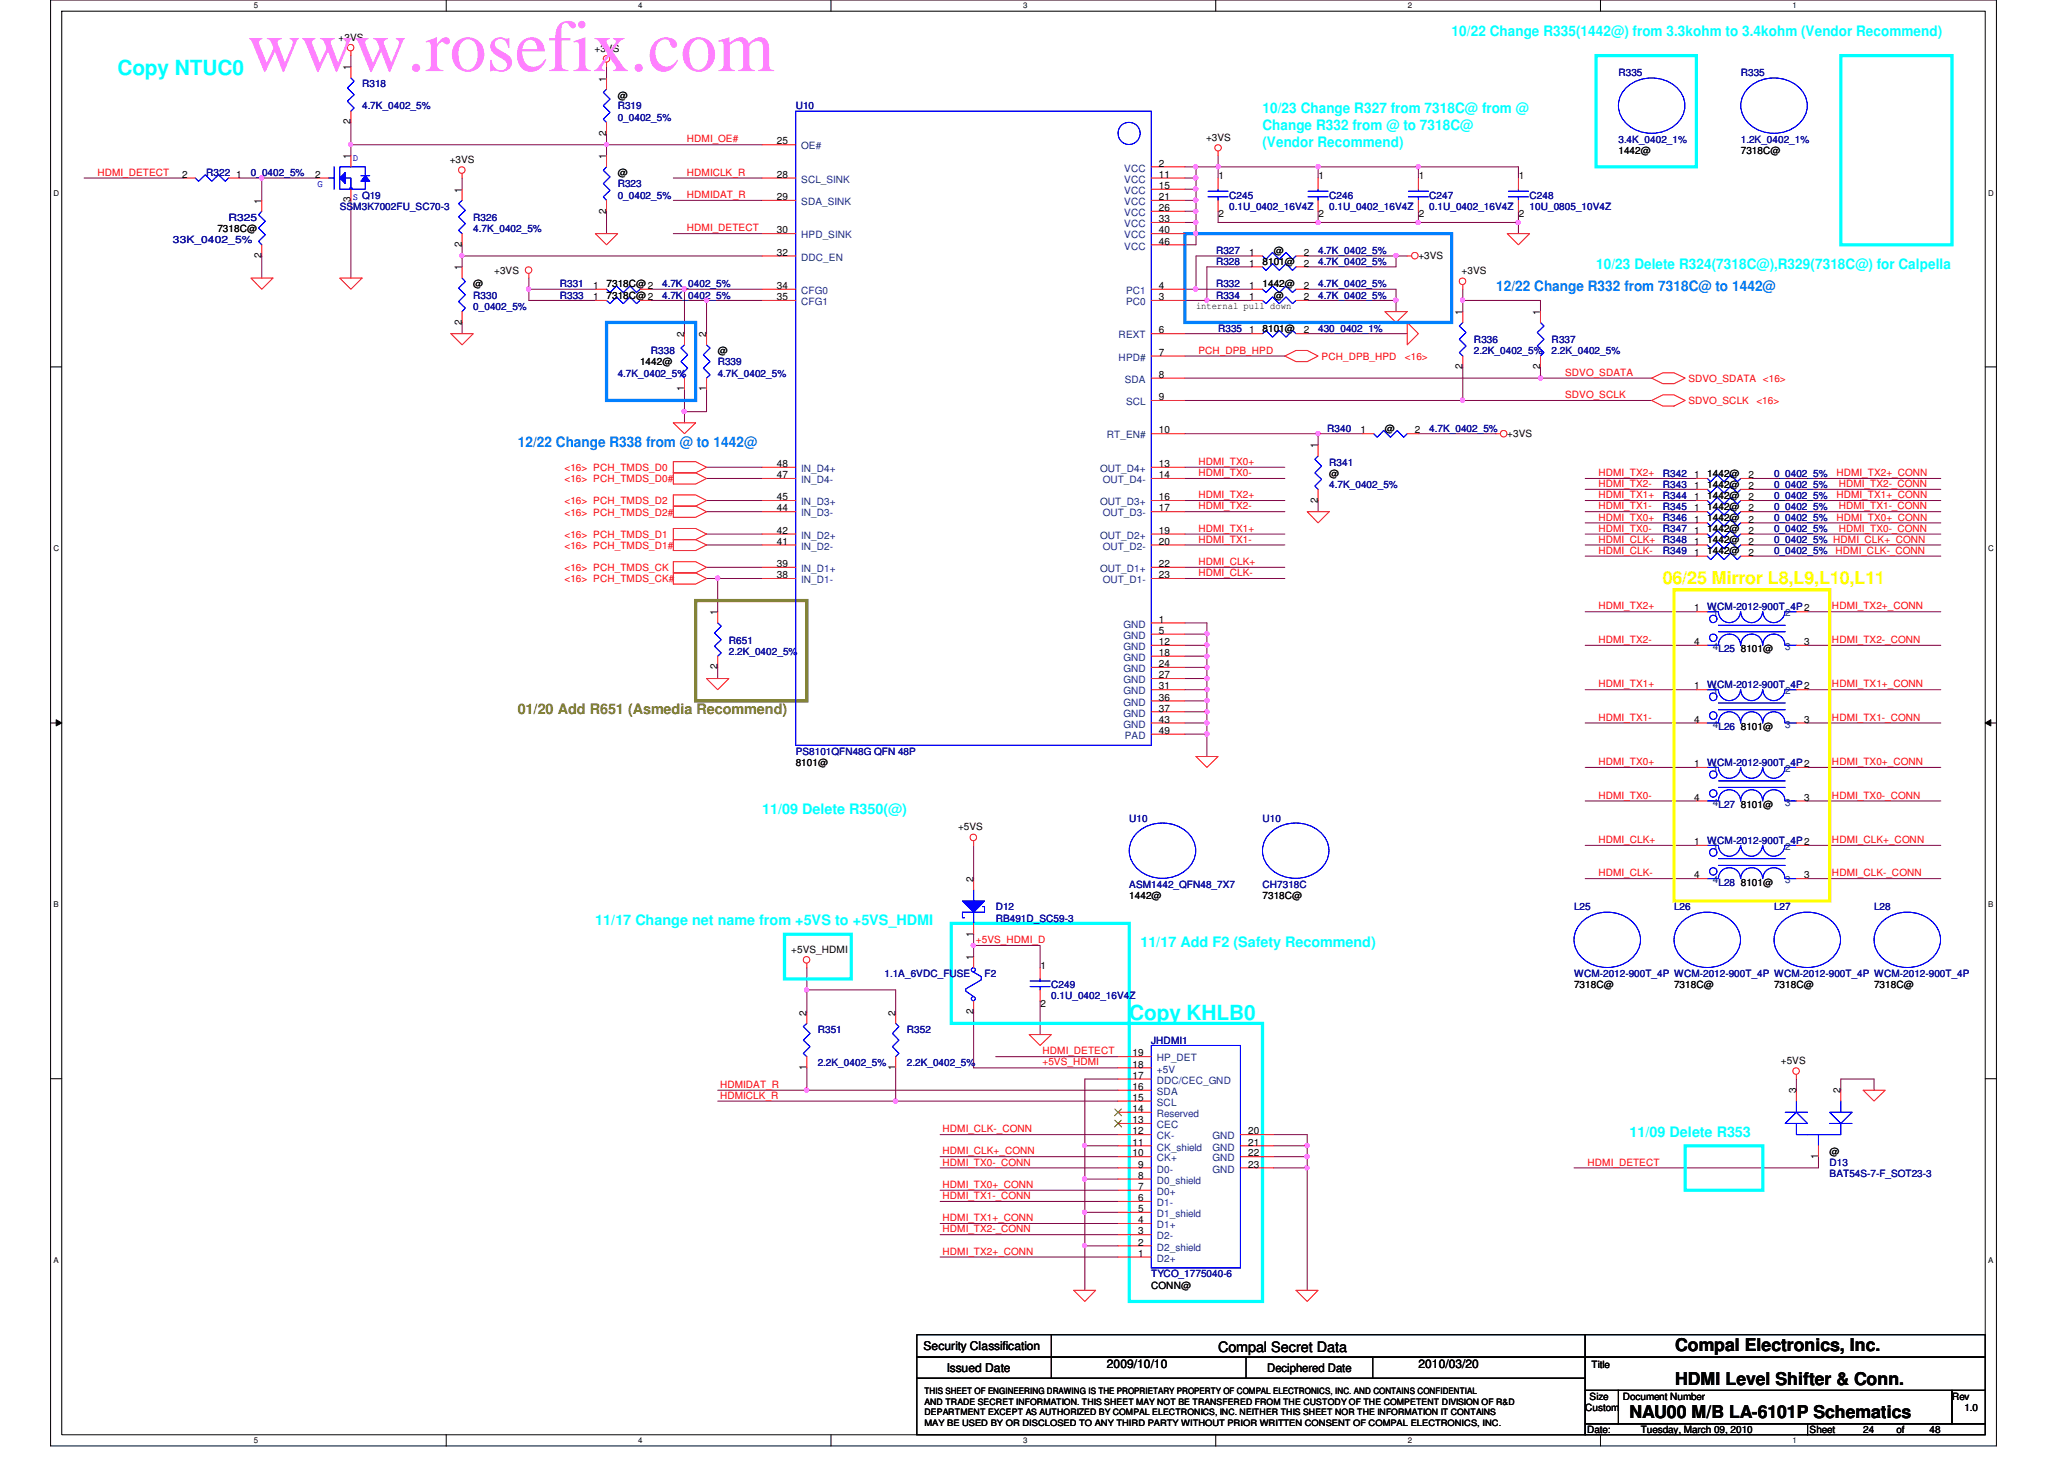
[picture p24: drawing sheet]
<svg xmlns="http://www.w3.org/2000/svg" width="297mm" height="210mm" viewBox="0 0 297 210" stroke-linecap="round" stroke-linejoin="round" font-family="sans-serif">
<defs><g id="words">
<text font-size="10.6" fill="#ff80ff" x="35.6" y="10.2">www.rosefix.com</text>
<g font-size="3" fill="#0ff">
<text x="16.9" y="10.8">Copy NTUC0</text>
<text x="162.5" y="146.8">Copy KHLB0</text>
</g>
<text font-size="2.5" fill="#ff0" x="239.3" y="84">06/25 Mirror L8,L9,L10,L11</text>
<g font-size="2.5">
<text x="241.1" y="194.4">Compal Electronics, Inc.</text>
<text x="241.1" y="199.2">HDMI Level Shifter &amp; Conn.</text>
<text x="234.5" y="204">NAU00 M/B LA-6101P Schematics</text>
</g>
<g font-size="2.1" fill="#0ff">
<text x="208.9" y="5.1">10/22 Change R335(1442@) from 3.3kohm to 3.4kohm (Vendor Recommend)</text>
<text x="181.7" y="16.3">10/23 Change R327 from 7318C@ from @</text>
<text x="181.7" y="18.8">Change R332 from @ to 7318C@</text>
<text x="181.7" y="21.2">(Vendor Recommend)</text>
<text x="229.7" y="38.7">10/23 Delete R324(7318C@),R329(7318C@) for Calpella</text>
<text x="109.7" y="117.1">11/09 Delete R350(@)</text>
<text x="85.7" y="133.1">11/17 Change net name from +5VS to +5VS_HDMI</text>
<text x="164.1" y="136.3">11/17 Add F2 (Safety Recommend)</text>
<text x="234.5" y="163.5">11/09 Delete R353</text>
</g>
<g font-size="2.1" fill="#0080ff">
<text x="215.3" y="41.9">12/22 Change R332 from 7318C@ to 1442@</text>
<text x="74.5" y="64.3">12/22 Change R338 from @ to 1442@</text>
</g>
<text font-size="2.1" fill="#808000" x="74.5" y="102.7">01/20 Add R651 (Asmedia Recommend)</text>
<text font-size="2.1" x="175.3" y="194.4">Compal Secret Data</text>
<g font-size="1.7">
<text x="132.9" y="194.3">Security Classification</text>
<text x="136.3" y="197.3">Issued Date</text>
<text x="159.3" y="196.9">2009/10/10</text>
<text x="182.4" y="197.4">Deciphered Date</text>
<text x="204.1" y="196.9">2010/03/20</text>
</g>
<g font-size="1.4">
<text x="48.7" y="5.8">+3VS</text>
<text x="50.5" y="10.1" transform="rotate(-90 50.5 10.1)">1</text>
<text x="85.6" y="7.5">+3VS</text>
<text x="87.2" y="11.7" transform="rotate(-90 87.2 11.7)">1</text>
<text x="50.5" y="17.9" transform="rotate(-90 50.5 17.9)">2</text>
<text x="88.9" y="14.2">@</text>
<text x="50.5" y="22.9" transform="rotate(-90 50.5 22.9)">1</text>
<text x="64.7" y="23.5">+3VS</text>
<text x="87.2" y="22.9" transform="rotate(-90 87.2 22.9)">1</text>
<text x="87.2" y="19.5" transform="rotate(-90 87.2 19.5)">2</text>
<text x="111.8" y="20.8">25</text>
<text x="166.8" y="24">2</text>
<text x="173.6" y="20.2">+3VS</text>
<text x="232.9" y="22.2">1442@</text>
<text x="250.5" y="22.2">7318C@</text>
<text x="26.2" y="25.6">2</text>
<text x="34" y="25.6">1</text>
<text x="37.6" y="29.3" transform="rotate(-90 37.6 29.3)">1</text>
<text x="45.4" y="25.6">2</text>
<text x="50.5" y="29.1" transform="rotate(-90 50.5 29.1)">3</text>
<text x="66.5" y="27.7" transform="rotate(-90 66.5 27.7)">1</text>
<text x="88.9" y="25.4">@</text>
<text x="111.8" y="25.6">28</text>
<text x="111.8" y="28.8">29</text>
<text x="166.8" y="25.6">11</text>
<text x="166.8" y="27.2">15</text>
<text x="166.8" y="28.8">21</text>
<text x="175.3" y="25.8">1</text>
<text x="189.7" y="25.8">1</text>
<text x="204.2" y="25.8">1</text>
<text x="218.6" y="25.8">1</text>
<text x="31.3" y="33.4">7318C@</text>
<text x="66.5" y="35.5" transform="rotate(-90 66.5 35.5)">2</text>
<text x="87.2" y="30.7" transform="rotate(-90 87.2 30.7)">2</text>
<text x="111.8" y="33.6">30</text>
<text x="166.8" y="30.4">26</text>
<text x="166.8" y="32">33</text>
<text x="166.8" y="33.6">40</text>
<text x="166.8" y="35.2">46</text>
<text x="175.3" y="31.3">2</text>
<text x="189.7" y="31.3">2</text>
<text x="204.2" y="31.3">2</text>
<text x="218.6" y="31.3">2</text>
<text x="37.6" y="37.1" transform="rotate(-90 37.6 37.1)">2</text>
<text x="66.5" y="38.9" transform="rotate(-90 66.5 38.9)">1</text>
<text x="68.1" y="41.4">@</text>
<text x="71.1" y="39.5">+3VS</text>
<text x="85.4" y="41.6">1</text>
<text x="87.3" y="41.4">7318C@2</text>
<text x="111.8" y="36.8">32</text>
<text x="111.8" y="41.6">34</text>
<text x="166.8" y="41.6">4</text>
<text x="179.8" y="41.6">1</text>
<text x="179.8" y="36.8">1</text>
<text x="179.8" y="38.4">1</text>
<text x="181.7" y="41.4">1442@</text>
<text x="181.7" y="38.2">8101@</text>
<text x="183.3" y="36.6">@</text>
<text x="187.6" y="41.6">2</text>
<text x="187.6" y="36.8">2</text>
<text x="187.6" y="38.4">2</text>
<text x="204.1" y="37.2">+3VS</text>
<text x="210.4" y="39.5">+3VS</text>
<text x="66.5" y="46.7" transform="rotate(-90 66.5 46.7)">2</text>
<text x="85.4" y="43.2">1</text>
<text x="87.3" y="43">7318C@2</text>
<text x="111.8" y="43.2">35</text>
<text x="166.8" y="43.2">3</text>
<text x="166.8" y="48">6</text>
<text x="172.1" y="44.4">internal pull down</text>
<text x="179.8" y="48">1</text>
<text x="179.8" y="43.2">1</text>
<text x="181.7" y="47.8">8101@</text>
<text x="183.3" y="43">@</text>
<text x="187.6" y="48">2</text>
<text x="187.6" y="43.2">2</text>
<text x="210.5" y="45.3" transform="rotate(-90 210.5 45.3)">1</text>
<text x="221.7" y="45.3" transform="rotate(-90 221.7 45.3)">1</text>
<text x="92.1" y="52.6">1442@</text>
<text x="98.5" y="48.5" transform="rotate(-90 98.5 48.5)">2</text>
<text x="101.6" y="48.5" transform="rotate(-90 101.6 48.5)">2</text>
<text x="103.3" y="51">@</text>
<text x="166.8" y="51.2">7</text>
<text x="210.5" y="53.1" transform="rotate(-90 210.5 53.1)">2</text>
<text x="221.7" y="53.1" transform="rotate(-90 221.7 53.1)">2</text>
<text x="98.5" y="56.3" transform="rotate(-90 98.5 56.3)">1</text>
<text x="101.6" y="56.3" transform="rotate(-90 101.6 56.3)">1</text>
<text x="166.8" y="54.4">8</text>
<text x="166.8" y="57.6">9</text>
<text x="166.8" y="62.4">10</text>
<text x="189.7" y="64.5" transform="rotate(-90 189.7 64.5)">1</text>
<text x="195.8" y="62.4">1</text>
<text x="199.3" y="62.2">@</text>
<text x="203.6" y="62.4">2</text>
<text x="216.9" y="62.8">+3VS</text>
<text x="111.8" y="67.2">48</text>
<text x="111.8" y="68.8">47</text>
<text x="111.8" y="72">45</text>
<text x="166.8" y="68.8">14</text>
<text x="166.8" y="67.2">13</text>
<text x="166.8" y="72">16</text>
<text x="191.3" y="68.6">@</text>
<text x="243.8" y="70.4">1</text>
<text x="243.8" y="68.8">1</text>
<text x="243.8" y="72">1</text>
<text x="245.7" y="70.2">1442@</text>
<text x="245.7" y="68.6">1442@</text>
<text x="245.7" y="71.8">1442@</text>
<text x="251.6" y="70.4">2</text>
<text x="251.6" y="68.8">2</text>
<text x="251.6" y="72">2</text>
<text x="111.8" y="73.6">44</text>
<text x="111.8" y="76.8">42</text>
<text x="166.8" y="73.6">17</text>
<text x="166.8" y="76.8">19</text>
<text x="189.7" y="72.3" transform="rotate(-90 189.7 72.3)">2</text>
<text x="243.8" y="75.2">1</text>
<text x="243.8" y="73.6">1</text>
<text x="243.8" y="76.8">1</text>
<text x="245.7" y="75">1442@</text>
<text x="245.7" y="73.4">1442@</text>
<text x="245.7" y="76.6">1442@</text>
<text x="251.6" y="75.2">2</text>
<text x="251.6" y="73.6">2</text>
<text x="251.6" y="76.8">2</text>
<text x="111.8" y="78.4">41</text>
<text x="111.8" y="83.2">38</text>
<text x="111.8" y="81.6">39</text>
<text x="166.8" y="78.4">20</text>
<text x="166.8" y="83.2">23</text>
<text x="166.8" y="81.6">22</text>
<text x="243.8" y="78.4">1</text>
<text x="243.8" y="80">1</text>
<text x="245.7" y="78.2">1442@</text>
<text x="245.7" y="79.8">1442@</text>
<text x="251.6" y="78.4">2</text>
<text x="251.6" y="80">2</text>
<text x="103.2" y="88.5" transform="rotate(-90 103.2 88.5)">1</text>
<text x="166.8" y="89.6">1</text>
<text x="243.8" y="88">1</text>
<text x="166.8" y="92.8">12</text>
<text x="166.8" y="91.2">5</text>
<text x="166.8" y="94.4">18</text>
<text x="166.8" y="96">24</text>
<text x="243.8" y="92.8">4</text>
<text x="250.5" y="93.9">8101@</text>
<text x="259.6" y="92.8">3</text>
<text x="103.2" y="96.3" transform="rotate(-90 103.2 96.3)">2</text>
<text x="166.8" y="97.6">27</text>
<text x="166.8" y="99.2">31</text>
<text x="166.8" y="100.8">36</text>
<text x="243.8" y="99.2">1</text>
<text x="166.8" y="105.6">49</text>
<text x="166.8" y="102.4">37</text>
<text x="166.8" y="104">43</text>
<text x="243.8" y="104">4</text>
<text x="250.5" y="105.1">8101@</text>
<text x="259.6" y="104">3</text>
<text x="114.5" y="110.2">8101@</text>
<text x="243.8" y="110.4">1</text>
<text x="137.9" y="119.5">+5VS</text>
<text x="243.8" y="115.2">4</text>
<text x="250.5" y="116.2">8101@</text>
<text x="259.6" y="115.2">3</text>
<text x="243.8" y="121.6">1</text>
<text x="140.1" y="126.9" transform="rotate(-90 140.1 126.9)">2</text>
<text x="162.5" y="129.4">1442@</text>
<text x="181.7" y="129.4">7318C@</text>
<text x="243.8" y="126.4">4</text>
<text x="250.5" y="127.5">8101@</text>
<text x="259.6" y="126.4">3</text>
<text x="113.9" y="137.1">+5VS_HDMI</text>
<text x="140.1" y="134.7" transform="rotate(-90 140.1 134.7)">1</text>
<text x="140.1" y="138.1" transform="rotate(-90 140.1 138.1)">1</text>
<text x="149.7" y="139.4">1</text>
<text x="226.5" y="142.2">7318C@</text>
<text x="240.9" y="142.2">7318C@</text>
<text x="255.3" y="142.2">7318C@</text>
<text x="269.7" y="142.2">7318C@</text>
<text x="116.1" y="146.1" transform="rotate(-90 116.1 146.1)">2</text>
<text x="128.9" y="146.1" transform="rotate(-90 128.9 146.1)">2</text>
<text x="140.1" y="145.9" transform="rotate(-90 140.1 145.9)">2</text>
<text x="149.7" y="144.9">2</text>
<text x="116.1" y="153.9" transform="rotate(-90 116.1 153.9)">1</text>
<text x="128.9" y="153.9" transform="rotate(-90 128.9 153.9)">1</text>
<text x="163" y="155.2">17</text>
<text x="163" y="153.6">18</text>
<text x="163" y="152">19</text>
<text x="256.3" y="153.1">+5VS</text>
<text x="163" y="161.6">13</text>
<text x="163" y="160">14</text>
<text x="163" y="158.4">15</text>
<text x="163" y="156.8">16</text>
<text x="258.5" y="157.3" transform="rotate(-90 258.5 157.3)">3</text>
<text x="264.9" y="157.3" transform="rotate(-90 264.9 157.3)">2</text>
<text x="163" y="166.4">10</text>
<text x="163" y="164.8">11</text>
<text x="163" y="163.2">12</text>
<text x="163.8" y="168">9</text>
<text x="179.6" y="163.2">20</text>
<text x="179.6" y="164.8">21</text>
<text x="179.6" y="166.4">22</text>
<text x="179.6" y="168">23</text>
<text x="261.7" y="166.8" transform="rotate(-90 261.7 166.8)">1</text>
<text x="263.3" y="166.2">@</text>
<text x="163.8" y="172.8">6</text>
<text x="163.8" y="171.2">7</text>
<text x="163.8" y="169.6">8</text>
<text x="163.8" y="179.2">2</text>
<text x="163.8" y="177.6">3</text>
<text x="163.8" y="176">4</text>
<text x="163.8" y="174.4">5</text>
<text x="163.8" y="180.8">1</text>
<text x="165.7" y="185.4">CONN@</text>
<text x="229.1" y="196.8">Title</text>
<text x="228.1" y="203">Custom</text>
<text x="228.8" y="201.4">Size</text>
<text x="233.6" y="201.4">Document Number</text>
<text x="280.9" y="201.4">Rev</text>
<text x="282.7" y="203">1.0</text>
<text x="228.4" y="206.2">Date:</text>
<text x="236.1" y="206.2">Tuesday, March 09, 2010</text>
<text x="260.4" y="206.2">Sheet</text>
<text x="268.1" y="206.2">24</text>
<text x="272.9" y="206.2">of</text>
<text x="277.7" y="206.2">48</text>
</g>
<g font-size="1.4" fill="#000080">
<text x="232.9" y="11">R335</text>
<text x="250.5" y="11">R335</text>
<text x="52.1" y="12.6">R318</text>
<text x="52.1" y="15.7">4.7K_0402_5%</text>
<text x="88.9" y="15.7">R319</text>
<text x="88.9" y="17.4">0_0402_5%</text>
<text x="114.5" y="15.7">U10</text>
<text x="232.9" y="20.6">3.4K_0402_1%</text>
<text x="250.5" y="20.6">1.2K_0402_1%</text>
<text x="29.7" y="25.4">R322</text>
<text x="36.1" y="25.4">0_0402_5%</text>
<text x="88.9" y="27">R323</text>
<text x="88.9" y="28.6">0_0402_5%</text>
<text x="176.9" y="28.6">C245</text>
<text x="191.3" y="28.6">C246</text>
<text x="205.7" y="28.6">C247</text>
<text x="220.1" y="28.6">C248</text>
<text x="24.9" y="35">33K_0402_5%</text>
<text x="32.9" y="31.8">R325</text>
<text x="48.9" y="30.2">SSM3K7002FU_SC70-3</text>
<text x="68.1" y="31.8">R326</text>
<text x="68.1" y="33.4">4.7K_0402_5%</text>
<text x="176.9" y="30.2">0.1U_0402_16V4Z</text>
<text x="191.3" y="30.2">0.1U_0402_16V4Z</text>
<text x="205.7" y="30.2">0.1U_0402_16V4Z</text>
<text x="220.1" y="30.2">10U_0805_10V4Z</text>
<text x="80.6" y="41.4">R331</text>
<text x="95.3" y="41.4">4.7K_0402_5%</text>
<text x="175" y="41.4">R332</text>
<text x="175" y="36.6">R327</text>
<text x="175" y="38.2">R328</text>
<text x="189.7" y="41.4">4.7K_0402_5%</text>
<text x="189.7" y="36.6">4.7K_0402_5%</text>
<text x="189.7" y="38.2">4.7K_0402_5%</text>
<text x="68.1" y="43">R330</text>
<text x="68.1" y="44.6">0_0402_5%</text>
<text x="80.6" y="43">R333</text>
<text x="95.3" y="43">4.7K_0402_5%</text>
<text x="175" y="43">R334</text>
<text x="175.3" y="47.8">R335</text>
<text x="189.7" y="43">4.7K_0402_5%</text>
<text x="189.7" y="47.8">430_0402_1%</text>
<text x="93.7" y="51">R338</text>
<text x="103.3" y="52.6">R339</text>
<text x="212.1" y="49.4">R336</text>
<text x="212.1" y="51">2.2K_0402_5%</text>
<text x="223.3" y="49.4">R337</text>
<text x="223.3" y="51">2.2K_0402_5%</text>
<text x="88.9" y="54.2">4.7K_0402_5%</text>
<text x="103.3" y="54.2">4.7K_0402_5%</text>
<text x="191" y="62.2">R340</text>
<text x="205.7" y="62.2">4.7K_0402_5%</text>
<text x="191.3" y="67">R341</text>
<text x="191.3" y="70.2">4.7K_0402_5%</text>
<text x="239.3" y="70.2">R343</text>
<text x="239.3" y="68.6">R342</text>
<text x="239.3" y="71.8">R344</text>
<text x="255.3" y="70.2">0_0402_5%</text>
<text x="255.3" y="68.6">0_0402_5%</text>
<text x="255.3" y="71.8">0_0402_5%</text>
<text x="239.3" y="75">R346</text>
<text x="239.3" y="73.4">R345</text>
<text x="239.3" y="76.6">R347</text>
<text x="255.3" y="75">0_0402_5%</text>
<text x="255.3" y="73.4">0_0402_5%</text>
<text x="255.3" y="76.6">0_0402_5%</text>
<text x="239.3" y="78.2">R348</text>
<text x="239.3" y="79.8">R349</text>
<text x="255.3" y="78.2">0_0402_5% HDMI_CLK+_CONN</text>
<text x="255.3" y="79.8">0_0402_5%</text>
<text x="245.7" y="87.8">WCM-2012-900T_4P2</text>
<text x="104.9" y="92.6">R651</text>
<text x="104.9" y="94.2">2.2K_0402_5%</text>
<text x="245.7" y="99">WCM-2012-900T_4P2</text>
<text x="247.3" y="105.1">L26</text>
<text x="114.5" y="108.6">PS8101QFN48G QFN 48P</text>
<text x="245.7" y="110.2">WCM-2012-900T_4P2</text>
<text x="162.5" y="118.2">U10</text>
<text x="181.7" y="118.2">U10</text>
<text x="245.7" y="121.4">WCM-2012-900T_4P2</text>
<text x="143.3" y="131">D12</text>
<text x="162.5" y="127.8">ASM1442_QFN48_7X7</text>
<text x="181.7" y="127.8">CH7318C</text>
<text x="226.5" y="131">L25</text>
<text x="240.9" y="131">L26</text>
<text x="247.3" y="127.5">L28</text>
<text x="255.3" y="131">L27</text>
<text x="269.7" y="131">L28</text>
<text x="143.3" y="132.6">RB491D_SC59-3</text>
<text x="127.3" y="140.6">1.1A_6VDC_FUSE</text>
<text x="141.7" y="140.6">F2</text>
<text x="151.3" y="142.2">C249</text>
<text x="151.3" y="143.8">0.1U_0402_16V4Z</text>
<text x="226.5" y="140.6">WCM-2012-900T_4P WCM-2012-900T_4P WCM-2012-900T_4P WCM-2012-900T_4P</text>
<text x="117.7" y="148.6">R351</text>
<text x="130.5" y="148.6">R352</text>
<text x="117.7" y="153.4">2.2K_0402_5%</text>
<text x="130.5" y="153.4">2.2K_0402_5%</text>
<text x="165.7" y="150.2">JHDMI1</text>
<text x="263.3" y="167.8">D13</text>
<text x="263.3" y="169.4">BAT54S-7-F_SOT23-3</text>
<text x="165.7" y="183.8">TYCO_1775040-6</text>
</g>
<g font-size="1.4" fill="#00f">
<text x="50.8" y="23.1">D</text>
<text x="45.7" y="27">G</text>
<text x="50.8" y="28.7">S Q19</text>
</g>
<g font-size="1.4" fill="#f00">
<text x="98.8" y="20.5">HDMI_OE#</text>
<text x="14" y="25.3">HDMI_DETECT</text>
<text x="98.8" y="28.5">HDMIDAT_R</text>
<text x="98.8" y="25.3">HDMICLK_R</text>
<text x="98.8" y="33.3">HDMI_DETECT</text>
<text x="172.5" y="50.9">PCH_DPB_HPD</text>
<text x="190.2" y="51.8">PCH_DPB_HPD</text>
<text x="202.2" y="51.8">&lt;16&gt;</text>
<text x="225.3" y="57.3">SDVO_SCLK</text>
<text x="225.3" y="54.1">SDVO_SDATA</text>
<text x="243" y="55">SDVO_SDATA &lt;16&gt;</text>
<text x="243" y="58.2">SDVO_SCLK</text>
<text x="252.8" y="58.2">&lt;16&gt;</text>
<text x="81.2" y="67.8">&lt;16&gt; PCH_TMDS_D0</text>
<text x="81.2" y="69.4">&lt;16&gt; PCH_TMDS_D0#</text>
<text x="172.5" y="71.7">HDMI_TX2+</text>
<text x="172.5" y="66.9">HDMI_TX0+</text>
<text x="172.5" y="68.5">HDMI_TX0-</text>
<text x="230" y="70.1">HDMI_TX2-</text>
<text x="230" y="71.7">HDMI_TX1+</text>
<text x="230" y="68.5">HDMI_TX2+</text>
<text x="264.3" y="71.7">HDMI_TX1+_CONN</text>
<text x="264.3" y="68.5">HDMI_TX2+_CONN</text>
<text x="264.6" y="70.1">HDMI_TX2-_CONN</text>
<text x="81.2" y="77.4">&lt;16&gt; PCH_TMDS_D1</text>
<text x="81.2" y="74.2">&lt;16&gt; PCH_TMDS_D2#</text>
<text x="81.2" y="72.6">&lt;16&gt; PCH_TMDS_D2</text>
<text x="172.5" y="73.3">HDMI_TX2-</text>
<text x="172.5" y="76.5">HDMI_TX1+</text>
<text x="230" y="73.3">HDMI_TX1-</text>
<text x="230" y="76.5">HDMI_TX0-</text>
<text x="230" y="74.9">HDMI_TX0+</text>
<text x="264.3" y="74.9">HDMI_TX0+_CONN</text>
<text x="264.6" y="73.3">HDMI_TX1-_CONN</text>
<text x="264.6" y="76.5">HDMI_TX0-_CONN</text>
<text x="81.2" y="79">&lt;16&gt; PCH_TMDS_D1#</text>
<text x="81.2" y="83.8">&lt;16&gt; PCH_TMDS_CK#</text>
<text x="81.2" y="82.2">&lt;16&gt; PCH_TMDS_CK</text>
<text x="172.5" y="81.3">HDMI_CLK+</text>
<text x="172.5" y="82.9">HDMI_CLK-</text>
<text x="172.5" y="78.1">HDMI_TX1-</text>
<text x="230" y="78.1">HDMI_CLK+</text>
<text x="230" y="79.7">HDMI_CLK-</text>
<text x="264.2" y="79.7">HDMI_CLK-_CONN</text>
<text x="230" y="87.7">HDMI_TX2+</text>
<text x="263.6" y="87.7">HDMI_TX2+_CONN</text>
<text x="230" y="92.5">HDMI_TX2-</text>
<text x="263.6" y="92.5">HDMI_TX2-_CONN</text>
<text x="230" y="98.9">HDMI_TX1+</text>
<text x="263.6" y="98.9">HDMI_TX1+_CONN</text>
<text x="230" y="103.7">HDMI_TX1-</text>
<text x="263.6" y="103.7">HDMI_TX1-_CONN</text>
<text x="230" y="110.1">HDMI_TX0+</text>
<text x="263.6" y="110.1">HDMI_TX0+_CONN</text>
<text x="230" y="114.9">HDMI_TX0-</text>
<text x="263.6" y="114.9">HDMI_TX0-_CONN</text>
<text x="230" y="121.3">HDMI_CLK+</text>
<text x="263.6" y="121.3">HDMI_CLK+_CONN</text>
<text x="230" y="126.1">HDMI_CLK-</text>
<text x="263.6" y="126.1">HDMI_CLK-_CONN</text>
<text x="140.5" y="135.7">+5VS_HDMI_D</text>
<text x="150" y="153.3">+5VS_HDMI</text>
<text x="150" y="151.7">HDMI_DETECT</text>
<text x="103.6" y="156.5">HDMIDAT_R</text>
<text x="103.6" y="158.1">HDMICLK_R</text>
<text x="135.6" y="162.9">HDMI_CLK-_CONN</text>
<text x="135.6" y="167.7">HDMI_TX0-_CONN</text>
<text x="135.6" y="166.1">HDMI_CLK+_CONN</text>
<text x="228.5" y="167.7">HDMI_DETECT</text>
<text x="135.6" y="172.5">HDMI_TX1-_CONN</text>
<text x="135.6" y="170.9">HDMI_TX0+_CONN</text>
<text x="135.6" y="175.7">HDMI_TX1+_CONN</text>
<text x="135.6" y="177.3">HDMI_TX2-_CONN</text>
<text x="135.6" y="180.5">HDMI_TX2+_CONN</text>
</g>
<g font-size="1.4" fill="#004080">
<text x="115.3" y="21.5">OE#</text>
<text x="115.3" y="26.3">SCL_SINK</text>
<text x="115.3" y="29.5">SDA_SINK</text>
<text x="161.8" y="24.7">VCC</text>
<text x="161.8" y="26.3">VCC</text>
<text x="161.8" y="27.9">VCC</text>
<text x="161.8" y="29.5">VCC</text>
<text x="115.3" y="34.3">HPD_SINK</text>
<text x="161.8" y="31.1">VCC</text>
<text x="161.8" y="32.7">VCC</text>
<text x="161.8" y="34.3">VCC</text>
<text x="161.8" y="35.9">VCC</text>
<text x="115.3" y="37.5">DDC_EN</text>
<text x="115.3" y="42.3">CFG0</text>
<text x="115.3" y="43.9">CFG1</text>
<text x="162" y="42.3">PC1</text>
<text x="162" y="43.9">PC0</text>
<text x="161" y="48.7">REXT</text>
<text x="161" y="51.9">HPD#</text>
<text x="161.9" y="55.1">SDA</text>
<text x="162" y="58.3">SCL</text>
<text x="159.3" y="63.1">RT_EN#</text>
<text x="115.3" y="67.9">IN_D4+</text>
<text x="115.3" y="69.5">IN_D4-</text>
<text x="158.3" y="67.9">OUT_D4+</text>
<text x="158.7" y="69.5">OUT_D4-</text>
<text x="115.3" y="72.7">IN_D3+</text>
<text x="115.3" y="74.3">IN_D3-</text>
<text x="115.3" y="77.5">IN_D2+</text>
<text x="158.3" y="72.7">OUT_D3+</text>
<text x="158.3" y="77.5">OUT_D2+</text>
<text x="158.7" y="74.3">OUT_D3-</text>
<text x="115.3" y="79.1">IN_D2-</text>
<text x="115.3" y="83.9">IN_D1-</text>
<text x="115.3" y="82.3">IN_D1+</text>
<text x="158.3" y="82.3">OUT_D1+</text>
<text x="158.7" y="79.1">OUT_D2-</text>
<text x="158.7" y="83.9">OUT_D1-</text>
<text x="246.5" y="88.7">1</text>
<text x="256.9" y="88.7">2</text>
<text x="161.7" y="93.5">GND</text>
<text x="161.7" y="91.9">GND</text>
<text x="161.7" y="90.3">GND</text>
<text x="161.7" y="95.1">GND</text>
<text x="246.5" y="93.5">4L25</text>
<text x="256.9" y="93.5">3</text>
<text x="161.7" y="96.7">GND</text>
<text x="161.7" y="98.3">GND</text>
<text x="161.7" y="99.9">GND</text>
<text x="161.7" y="101.5">GND</text>
<text x="246.5" y="99.9">1</text>
<text x="256.9" y="99.9">2</text>
<text x="161.7" y="103.1">GND</text>
<text x="161.7" y="104.7">GND</text>
<text x="161.9" y="106.3">PAD</text>
<text x="246.5" y="104.7">4</text>
<text x="256.9" y="104.7">3</text>
<text x="246.5" y="111.1">1</text>
<text x="256.9" y="111.1">2</text>
<text x="246.5" y="115.9">4L27</text>
<text x="256.9" y="115.9">3</text>
<text x="246.5" y="122.3">1</text>
<text x="256.9" y="122.3">2</text>
<text x="246.5" y="127.1">4</text>
<text x="256.9" y="127.1">3</text>
<text x="166.5" y="155.9">DDC/CEC_GND</text>
<text x="166.5" y="154.3">+5V</text>
<text x="166.5" y="152.7">HP_DET</text>
<text x="166.5" y="160.7">Reserved</text>
<text x="166.5" y="159.1">SCL</text>
<text x="166.5" y="157.5">SDA</text>
<text x="166.5" y="167.1">CK+</text>
<text x="166.5" y="165.5">CK_shield</text>
<text x="166.5" y="163.9">CK-</text>
<text x="166.5" y="162.3">CEC</text>
<text x="174.5" y="163.9">GND</text>
<text x="174.5" y="165.5">GND</text>
<text x="174.5" y="167.1">GND</text>
<text x="166.5" y="173.5">D1-</text>
<text x="166.5" y="171.9">D0+</text>
<text x="166.5" y="170.3">D0_shield</text>
<text x="166.5" y="168.7">D0-</text>
<text x="174.5" y="168.7">GND</text>
<text x="166.5" y="179.9">D2_shield</text>
<text x="166.5" y="178.3">D2-</text>
<text x="166.5" y="176.7">D1+</text>
<text x="166.5" y="175.1">D1_shield</text>
<text x="166.5" y="181.5">D2+</text>
</g>
<g font-size="1.3">
<text x="133.1" y="203.6">DEPARTMENT EXCEPT AS AUTHORIZED BY COMPAL ELECTRONICS, INC. NEITHER THIS SHEET NOR THE INFORMATION IT CONTAINS</text>
<text x="133.1" y="200.6">THIS SHEET OF ENGINEERING DRAWING IS THE PROPRIETARY PROPERTY OF COMPAL ELECTRONICS, INC. AND CONTAINS CONFIDENTIAL</text>
<text x="133.1" y="202.1">AND TRADE SECRET INFORMATION. THIS SHEET MAY NOT BE TRANSFERED FROM THE CUSTODY OF THE COMPETENT DIVISION OF R&amp;D</text>
<text x="133.1" y="205.1">MAY BE USED BY OR DISCLOSED TO ANY THIRD PARTY WITHOUT PRIOR WRITTEN CONSENT OF COMPAL ELECTRONICS, INC.</text>
</g>
<g font-size="1.1">
<text x="36.5" y="1.1">5</text>
<text x="91.9" y="1.1">4</text>
<text x="147.2" y="1.1">3</text>
<text x="202.6" y="1.1">2</text>
<text x="258" y="1.1">1</text>
<text x="7.7" y="28.2">D</text>
<text x="286.1" y="28.2">D</text>
<text x="7.7" y="79.3">C</text>
<text x="286.1" y="79.3">C</text>
<text x="7.7" y="130.6">B</text>
<text x="286.1" y="130.6">B</text>
<text x="7.7" y="181.7">A</text>
<text x="286.1" y="181.7">A</text>
<text x="36.5" y="207.6">5</text>
<text x="91.9" y="207.6">4</text>
<text x="147.2" y="207.6">3</text>
<text x="202.6" y="207.6">2</text>
<text x="258" y="207.6">1</text>
</g>
</g></defs>
<path d="M7.3 0h280v208h-280zM8.9 1.6h276.8v204.8h-276.8z" fill="none" stroke="#000" stroke-width=".14"/>
<g fill="#fff">
<path d="M36.5 .2h.6v1.2h-.6z"/>
<path d="M36.5 206.6h.6v1.2h-.6z"/>
</g>
<path d="M64.2 0v1.6M64.2 206.4v1.6" fill="none" stroke="#000" stroke-width=".14"/>
<g fill="#fff">
<path d="M91.9 .2h.6v1.2h-.6z"/>
<path d="M91.9 206.6h.6v1.2h-.6z"/>
</g>
<path d="M119.6 0v1.6M119.6 206.4v1.6" fill="none" stroke="#000" stroke-width=".14"/>
<g fill="#fff">
<path d="M147.2 .2h.6v1.2h-.6z"/>
<path d="M147.2 206.6h.6v1.2h-.6z"/>
</g>
<path d="M175 0v1.6M175 206.4v1.6" fill="none" stroke="#000" stroke-width=".14"/>
<g fill="#fff">
<path d="M202.6 .2h.6v1.2h-.6z"/>
<path d="M202.6 206.6h.6v1.2h-.6z"/>
</g>
<path d="M230.3 0v1.6M230.3 206.4v1.6" fill="none" stroke="#000" stroke-width=".14"/>
<g fill="#fff">
<path d="M258 .2h.6v1.2h-.6z"/>
<path d="M258 206.6h.6v1.2h-.6z"/>
<path d="M7.7 27.2h.8v1.2h-.8z"/>
<path d="M286.1 27.2h.8v1.2h-.8z"/>
<path d="M7.7 78.4h.8v1.1h-.8z"/>
<path d="M286.1 78.4h.8v1.1h-.8z"/>
</g>
<path d="M7.3 52.8h1.6M285.7 52.8h1.6" fill="none" stroke="#000" stroke-width=".14"/>
<g fill="#fff">
<path d="M7.7 129.6h.7v1.2h-.7z"/>
<path d="M286.1 129.6h.7v1.2h-.7z"/>
</g>
<path d="M7.3 104h1.6M8.1 103.5l.8 .5-.8 .4zM285.7 104h1.6M285.7 104l.8-.5v.9z" fill="none" stroke="#000" stroke-width=".14"/>
<path d="M8.1 103.5l.8 .5-.8 .4zM285.7 104l.8-.5v.9z" fill="#000"/>
<g fill="#fff">
<path d="M7.7 180.8h.7v1.1h-.7z"/>
<path d="M286.1 180.8h.7v1.1h-.7z"/>
</g>
<path d="M7.3 155.2h1.6M285.7 155.2h1.6" fill="none" stroke="#000" stroke-width=".14"/>
<g fill="none" stroke="#800040" stroke-width=".14">
<path d="M101.7 59.2h-3.2v1.6M228.1 73.6h16M228.1 70.4h16M228.1 72h16M228.1 78.4h16M228.1 68.8h16M252.1 73.6h27.2M252.1 70.4h27.2M252.1 72h27.2M252.1 78.4h27.2M252.1 68.8h27.2M228.1 80h16"/>
<path d="M228.1 92.8h16M228.1 99.2h16M228.1 88h16M252.1 80h27.2M260.1 92.8h19.2M260.1 99.2h19.2M260.1 88h19.2M228.1 104h16M228.1 115.2h16M228.1 110.4h16M260.1 104h19.2M260.1 115.2h19.2"/>
<path d="M260.1 110.4h19.2M228.1 121.6h16M228.1 126.4h16M260.1 121.6h19.2M260.1 126.4h19.2"/>
</g>
<circle cx="98.5" cy="59.2" r=".3" fill="#f0f"/>
<circle cx="98.5" cy="59.2" r=".3" fill="none" stroke="#f0f" stroke-width=".14"/>
<path d="M173.7 91.2v1.6" fill="none" stroke="#800040" stroke-width=".14"/>
<circle cx="173.7" cy="91.2" r=".3" fill="#f0f"/>
<circle cx="173.7" cy="91.2" r=".3" fill="none" stroke="#f0f" stroke-width=".14"/>
<path d="M170.5 91.2h3.2M170.5 97.6h3.2v1.6" fill="none" stroke="#800040" stroke-width=".14"/>
<circle cx="173.7" cy="97.6" r=".31" fill="#f0f"/>
<circle cx="173.7" cy="97.6" r=".31" fill="none" stroke="#f0f" stroke-width=".14"/>
<path d="M173.7 92.8v1.6M170.5 104h3.2" fill="none" stroke="#800040" stroke-width=".14"/>
<circle cx="173.7" cy="92.8" r=".3" fill="#f0f"/>
<circle cx="173.7" cy="92.8" r=".3" fill="none" stroke="#f0f" stroke-width=".14"/>
<path d="M170.5 92.8h3.2M173.7 99.2v1.6" fill="none" stroke="#800040" stroke-width=".14"/>
<circle cx="173.7" cy="99.2" r=".3" fill="#f0f"/>
<circle cx="173.7" cy="99.2" r=".3" fill="none" stroke="#f0f" stroke-width=".14"/>
<path d="M170.5 99.2h3.2M170.5 89.6h3.2M173.7 102.4v1.6" fill="none" stroke="#800040" stroke-width=".14"/>
<circle cx="173.7" cy="102.4" r=".3" fill="#f0f"/>
<circle cx="173.7" cy="102.4" r=".3" fill="none" stroke="#f0f" stroke-width=".14"/>
<path d="M170.5 94.4h3.2v1.6" fill="none" stroke="#800040" stroke-width=".14"/>
<circle cx="173.7" cy="94.4" r=".3" fill="#f0f"/>
<circle cx="173.7" cy="94.4" r=".3" fill="none" stroke="#f0f" stroke-width=".14"/>
<path d="M173.7 100.8v1.6" fill="none" stroke="#800040" stroke-width=".14"/>
<circle cx="173.7" cy="100.8" r=".3" fill="#f0f"/>
<circle cx="173.7" cy="100.8" r=".3" fill="none" stroke="#f0f" stroke-width=".14"/>
<path d="M173.7 89.6v1.6M173.7 96v1.6M170.5 100.8h3.2" fill="none" stroke="#800040" stroke-width=".14"/>
<circle cx="173.7" cy="96" r=".3" fill="#f0f"/>
<circle cx="173.7" cy="96" r=".3" fill="none" stroke="#f0f" stroke-width=".14"/>
<path d="M170.5 96h3.2M170.5 102.4h3.2M173.7 105.6v3.2" fill="none" stroke="#800040" stroke-width=".14"/>
<circle cx="173.7" cy="105.6" r=".31" fill="#f0f"/>
<circle cx="173.7" cy="105.6" r=".31" fill="none" stroke="#f0f" stroke-width=".14"/>
<path d="M173.7 104v1.6" fill="none" stroke="#800040" stroke-width=".14"/>
<circle cx="173.7" cy="104" r=".3" fill="#f0f"/>
<circle cx="173.7" cy="104" r=".3" fill="none" stroke="#f0f" stroke-width=".14"/>
<path d="M170.5 35.2h1.6M175.3 22.4v3.2M204.1 24h14.4v1.6M170.5 105.6h3.2" fill="none" stroke="#800040" stroke-width=".14"/>
<circle cx="204.1" cy="24" r=".3" fill="#f0f"/>
<circle cx="204.1" cy="24" r=".3" fill="none" stroke="#f0f" stroke-width=".14"/>
<path d="M175.3 30.4v1.6M218.5 32v1.6" fill="none" stroke="#800040" stroke-width=".14"/>
<circle cx="218.5" cy="32" r=".3" fill="#f0f"/>
<circle cx="218.5" cy="32" r=".3" fill="none" stroke="#f0f" stroke-width=".14"/>
<path d="M170.5 28.8h1.6M172.1 30.4v1.6" fill="none" stroke="#800040" stroke-width=".14"/>
<circle cx="172.1" cy="30.4" r=".3" fill="#f0f"/>
<circle cx="172.1" cy="30.4" r=".3" fill="none" stroke="#f0f" stroke-width=".14"/>
<path d="M170.5 33.6h1.6M170.5 25.6h1.6" fill="none" stroke="#800040" stroke-width=".14"/>
<circle cx="172.1" cy="25.6" r=".31" fill="#f0f"/>
<circle cx="172.1" cy="25.6" r=".31" fill="none" stroke="#f0f" stroke-width=".14"/>
<path d="M172.1 24v1.6" fill="none" stroke="#800040" stroke-width=".14"/>
<circle cx="172.1" cy="24" r=".3" fill="#f0f"/>
<circle cx="172.1" cy="24" r=".3" fill="none" stroke="#f0f" stroke-width=".14"/>
<path d="M172.1 25.6v1.6M172.1 32v1.6" fill="none" stroke="#800040" stroke-width=".14"/>
<circle cx="172.1" cy="32" r=".3" fill="#f0f"/>
<circle cx="172.1" cy="32" r=".3" fill="none" stroke="#f0f" stroke-width=".14"/>
<path d="M170.5 32h1.6M172.1 27.2v3.2h-1.6" fill="none" stroke="#800040" stroke-width=".14"/>
<circle cx="172.1" cy="28.8" r=".3" fill="#f0f"/>
<circle cx="172.1" cy="28.8" r=".3" fill="none" stroke="#f0f" stroke-width=".14"/>
<path d="M170.5 27.2h1.6" fill="none" stroke="#800040" stroke-width=".14"/>
<circle cx="172.1" cy="27.2" r=".3" fill="#f0f"/>
<circle cx="172.1" cy="27.2" r=".3" fill="none" stroke="#f0f" stroke-width=".14"/>
<path d="M172.1 33.6v1.6" fill="none" stroke="#800040" stroke-width=".14"/>
<circle cx="172.1" cy="33.6" r=".31" fill="#f0f"/>
<circle cx="172.1" cy="33.6" r=".31" fill="none" stroke="#f0f" stroke-width=".14"/>
<path d="M175.3 24h14.4M189.7 30.4v1.6" fill="none" stroke="#800040" stroke-width=".14"/>
<circle cx="175.3" cy="24" r=".3" fill="#f0f"/>
<circle cx="175.3" cy="24" r=".3" fill="none" stroke="#f0f" stroke-width=".14"/>
<path d="M172.1 24h3.2M204.1 24h-14.4v1.6M204.1 30.4v1.6" fill="none" stroke="#800040" stroke-width=".14"/>
<circle cx="189.7" cy="24" r=".3" fill="#f0f"/>
<circle cx="189.7" cy="24" r=".3" fill="none" stroke="#f0f" stroke-width=".14"/>
<path d="M175.3 32h14.4M204.1 24v1.6M218.5 30.4v1.6h-14.4" fill="none" stroke="#800040" stroke-width=".14"/>
<circle cx="204.1" cy="32" r=".3" fill="#f0f"/>
<circle cx="204.1" cy="32" r=".3" fill="none" stroke="#f0f" stroke-width=".14"/>
<path d="M189.7 32h14.4" fill="none" stroke="#800040" stroke-width=".14"/>
<circle cx="189.7" cy="32" r=".3" fill="#f0f"/>
<circle cx="189.7" cy="32" r=".3" fill="none" stroke="#f0f" stroke-width=".14"/>
<path d="M170.5 24h1.6M170.5 54.4h51.2M170.5 48h9.6M172.1 41.6h8M173.7 43.2h6.4M188.1 48h14.4" fill="none" stroke="#800040" stroke-width=".14"/>
<circle cx="221.7" cy="54.4" r=".3" fill="#f0f"/>
<circle cx="221.7" cy="54.4" r=".3" fill="none" stroke="#f0f" stroke-width=".14"/>
<path d="M210.5 52.8v4.8h27.2M210.5 41.6v3.2M221.7 52.8v1.6M221.7 43.2v1.6" fill="none" stroke="#800040" stroke-width=".14"/>
<circle cx="210.5" cy="43.2" r=".3" fill="#f0f"/>
<circle cx="210.5" cy="43.2" r=".3" fill="none" stroke="#f0f" stroke-width=".14"/>
<path d="M170.5 57.6h40" fill="none" stroke="#800040" stroke-width=".14"/>
<circle cx="210.5" cy="57.6" r=".31" fill="#f0f"/>
<circle cx="210.5" cy="57.6" r=".31" fill="none" stroke="#f0f" stroke-width=".14"/>
<path d="M76.1 41.6v1.6M98.5 41.6v6.4M210.5 43.2h11.2M221.7 54.4h16" fill="none" stroke="#800040" stroke-width=".14"/>
<circle cx="98.5" cy="41.6" r=".31" fill="#f0f"/>
<circle cx="98.5" cy="41.6" r=".31" fill="none" stroke="#f0f" stroke-width=".14"/>
<path d="M93.7 41.6h4.8M101.7 56v3.2M101.7 43.2v4.8" fill="none" stroke="#800040" stroke-width=".14"/>
<circle cx="101.7" cy="43.2" r=".3" fill="#f0f"/>
<circle cx="101.7" cy="43.2" r=".3" fill="none" stroke="#f0f" stroke-width=".14"/>
<path d="M66.5 36.8h43.2M66.5 25.6v1.6M66.5 35.2v3.2M87.3 20.8v1.6M93.7 43.2h8" fill="none" stroke="#800040" stroke-width=".14"/>
<circle cx="66.5" cy="36.8" r=".3" fill="#f0f"/>
<circle cx="66.5" cy="36.8" r=".3" fill="none" stroke="#f0f" stroke-width=".14"/>
<path d="M87.3 20.8h22.4" fill="none" stroke="#800040" stroke-width=".14"/>
<circle cx="87.3" cy="20.8" r=".3" fill="#f0f"/>
<circle cx="87.3" cy="20.8" r=".3" fill="none" stroke="#f0f" stroke-width=".14"/>
<path d="M87.3 9.6v1.6M87.3 19.2v1.6M87.3 30.4v3.2M96.9 33.6h12.8M96.9 28.8h12.8M96.9 25.6h12.8M76.1 41.6h9.6M98.5 41.6h11.2M101.7 43.2h8" fill="none" stroke="#800040" stroke-width=".14"/>
<circle cx="76.1" cy="41.6" r=".31" fill="#f0f"/>
<circle cx="76.1" cy="41.6" r=".31" fill="none" stroke="#f0f" stroke-width=".14"/>
<path d="M66.5 46.4v1.6M76.1 43.2h9.6M98.5 56v3.2M116.1 156.8h44.8" fill="none" stroke="#800040" stroke-width=".14"/>
<circle cx="116.1" cy="156.8" r=".3" fill="#f0f"/>
<circle cx="116.1" cy="156.8" r=".3" fill="none" stroke="#f0f" stroke-width=".14"/>
<path d="M103.3 156.8h12.8M116.1 145.6v-3.2h12.8v3.2M140.1 153.6h20.8" fill="none" stroke="#800040" stroke-width=".14"/>
<circle cx="116.1" cy="142.4" r=".3" fill="#f0f"/>
<circle cx="116.1" cy="142.4" r=".3" fill="none" stroke="#f0f" stroke-width=".14"/>
<path d="M140.1 134.4v1.6h9.6v3.2M149.7 144v4.8" fill="none" stroke="#800040" stroke-width=".14"/>
<circle cx="140.1" cy="136" r=".3" fill="#f0f"/>
<circle cx="140.1" cy="136" r=".3" fill="none" stroke="#f0f" stroke-width=".14"/>
<path d="M140.1 121.6v4.8M128.9 158.4h32M258.5 155.2v1.6M264.9 156.8v-1.6h4.8v1.6M261.7 166.4v1.6h-35.2" fill="none" stroke="#800040" stroke-width=".14"/>
<circle cx="128.9" cy="158.4" r=".31" fill="#f0f"/>
<circle cx="128.9" cy="158.4" r=".31" fill="none" stroke="#f0f" stroke-width=".14"/>
<path d="M116.1 153.6v3.2M128.9 153.6v4.8h-25.6M143.3 152h17.6M156.1 155.2h4.8M156.1 179.2v6.4" fill="none" stroke="#800040" stroke-width=".14"/>
<circle cx="156.1" cy="179.2" r=".3" fill="#f0f"/>
<circle cx="156.1" cy="179.2" r=".3" fill="none" stroke="#f0f" stroke-width=".14"/>
<path d="M156.1 155.2v9.6h4.8M156.1 164.8v4.8h4.8" fill="none" stroke="#800040" stroke-width=".14"/>
<circle cx="156.1" cy="164.8" r=".3" fill="#f0f"/>
<circle cx="156.1" cy="164.8" r=".3" fill="none" stroke="#f0f" stroke-width=".14"/>
<path d="M156.1 169.6v4.8h4.8" fill="none" stroke="#800040" stroke-width=".14"/>
<circle cx="156.1" cy="169.6" r=".31" fill="#f0f"/>
<circle cx="156.1" cy="169.6" r=".31" fill="none" stroke="#f0f" stroke-width=".14"/>
<path d="M156.1 174.4v4.8h4.8" fill="none" stroke="#800040" stroke-width=".14"/>
<circle cx="156.1" cy="174.4" r=".3" fill="#f0f"/>
<circle cx="156.1" cy="174.4" r=".3" fill="none" stroke="#f0f" stroke-width=".14"/>
<path d="M183.3 163.2h4.8M188.1 164.8v1.6" fill="none" stroke="#800040" stroke-width=".14"/>
<circle cx="188.1" cy="164.8" r=".3" fill="#f0f"/>
<circle cx="188.1" cy="164.8" r=".3" fill="none" stroke="#f0f" stroke-width=".14"/>
<path d="M183.3 164.8h4.8M183.3 166.4h4.8M188.1 168v17.6" fill="none" stroke="#800040" stroke-width=".14"/>
<circle cx="188.1" cy="168" r=".3" fill="#f0f"/>
<circle cx="188.1" cy="168" r=".3" fill="none" stroke="#f0f" stroke-width=".14"/>
<path d="M188.1 166.4v1.6h-4.8M188.1 163.2v1.6" fill="none" stroke="#800040" stroke-width=".14"/>
<circle cx="188.1" cy="166.4" r=".3" fill="#f0f"/>
<circle cx="188.1" cy="166.4" r=".3" fill="none" stroke="#f0f" stroke-width=".14"/>
<g fill="none" stroke="#800040" stroke-width=".14">
<path d="M50.5 17.6v3.2M50.5 8v1.6M34.5 25.6h3.2v3.2M170.5 73.6h14.4M170.5 72h14.4M170.5 76.8h14.4M170.5 78.4h14.4M170.5 67.2h14.4M170.5 68.8h14.4M228.1 76.8h16M228.1 75.2h16M252.1 76.8h27.2"/>
<path d="M252.1 75.2h27.2M170.5 81.6h14.4M170.5 83.2h14.4M135.3 176h25.6M135.3 172.8h25.6M135.3 163.2h25.6M135.3 171.2h25.6M135.3 168h25.6M135.3 177.6h25.6M135.3 166.4h25.6M135.3 180.8h25.6"/>
</g>
<circle cx="37.7" cy="25.6" r=".31" fill="#f0f"/>
<circle cx="37.7" cy="25.6" r=".31" fill="none" stroke="#f0f" stroke-width=".14"/>
<path d="M37.7 36.8v3.2M50.5 20.8h36.8M50.5 28.8v11.2M76.1 40v1.6" fill="none" stroke="#800040" stroke-width=".14"/>
<circle cx="50.5" cy="20.8" r=".3" fill="#f0f"/>
<circle cx="50.5" cy="20.8" r=".3" fill="none" stroke="#f0f" stroke-width=".14"/>
<path d="M12.1 25.6h14.4M37.7 25.6h8M50.5 20.8v1.6M188.1 36.8h12.8v1.6" fill="none" stroke="#800040" stroke-width=".14"/>
<circle cx="200.9" cy="36.8" r=".31" fill="#f0f"/>
<circle cx="200.9" cy="36.8" r=".31" fill="none" stroke="#f0f" stroke-width=".14"/>
<path d="M180.1 36.8h-8v4.8M188.1 38.4h12.8" fill="none" stroke="#800040" stroke-width=".14"/>
<circle cx="172.1" cy="41.6" r=".31" fill="#f0f"/>
<circle cx="172.1" cy="41.6" r=".31" fill="none" stroke="#f0f" stroke-width=".14"/>
<path d="M173.7 38.4v4.8" fill="none" stroke="#800040" stroke-width=".14"/>
<circle cx="173.7" cy="43.2" r=".3" fill="#f0f"/>
<circle cx="173.7" cy="43.2" r=".3" fill="none" stroke="#f0f" stroke-width=".14"/>
<path d="M173.7 38.4h6.4M170.5 41.6h1.6M170.5 43.2h3.2M188.1 41.6h12.8v1.6h-12.8" fill="none" stroke="#800040" stroke-width=".14"/>
<circle cx="200.9" cy="43.2" r=".31" fill="#f0f"/>
<circle cx="200.9" cy="43.2" r=".31" fill="none" stroke="#f0f" stroke-width=".14"/>
<path d="M200.9 43.2v1.6M170.5 62.4h19.2" fill="none" stroke="#800040" stroke-width=".14"/>
<circle cx="189.7" cy="62.4" r=".3" fill="#f0f"/>
<circle cx="189.7" cy="62.4" r=".3" fill="none" stroke="#f0f" stroke-width=".14"/>
<g fill="none" stroke="#800040" stroke-width=".14">
<path d="M200.9 36.8h1.6M170.5 51.2h14.4M101.7 76.8h8M101.7 67.2h8M101.7 73.6h8M101.7 78.4h8M101.7 68.8h8M101.7 72h8M189.7 72v1.6M196.1 62.4h-6.4v1.6M204.1 62.4h11.2M101.7 81.6h8"/>
<path d="M109.7 83.2h-6.4v4.8M116.1 139.2v3.2M140.1 136v1.6M140.1 145.6v8"/>
</g>
<circle cx="103.3" cy="83.2" r=".3" fill="#f0f"/>
<circle cx="103.3" cy="83.2" r=".3" fill="none" stroke="#f0f" stroke-width=".14"/>
<path d="M101.7 83.2h1.6M103.3 96v1.6" fill="none" stroke="#800040" stroke-width=".14"/>
<g fill="none" stroke="#f00" stroke-width=".14">
<path d="M50.5 7.4v.6M50.5 9.6v1.6M50.5 16v1.6M87.3 9v.6M66.5 25v.6M66.5 27.2v1.6M66.5 33.6v1.6M76.1 39.4v.6M85.7 33.6h3.2l-1.6 1.6zM175.3 21.8v.6M175.3 25.6v1.6M175.3 28.8v1.6"/>
<path d="M202.5 36.8h.7M204.1 25.6v1.6M204.1 28.8v1.6M216.9 33.6h3.2l-1.6 1.6zM36.1 40h3.2l-1.6 1.6zM48.9 40h3.2l-1.6 1.6zM64.9 48h3.2l-1.6 1.6zM180.1 41.6h1.6M180.1 48h1.6M184.9 51.2l1.6-.8h1.6l1.6 .8-1.6 .8h-1.6zM186.5 41.6h1.6M186.5 48h1.6"/>
<path d="M199.3 44.8h3.2l-1.6 1.6zM202.5 46.4l1.6 1.6-1.6 1.6zM210.5 41v.6M221.7 44.8v1.6M221.7 51.2v1.6M237.7 54.4l1.6-.8h1.6l1.6 .8-1.6 .8h-1.6zM237.7 57.6l1.6-.8h1.6l1.6 .8-1.6 .8h-1.6zM96.9 66.4h3.2l1.6 .8-1.6 .8h-3.2zM96.9 76h3.2l1.6 .8-1.6 .8h-3.2zM96.9 71.2h3.2l1.6 .8-1.6 .8h-3.2zM96.9 60.8h3.2l-1.6 1.6zM96.9 68h3.2l1.6 .8-1.6 .8h-3.2z"/>
<path d="M96.9 77.6h3.2l1.6 .8-1.6 .8h-3.2zM96.9 72.8h3.2l1.6 .8-1.6 .8h-3.2zM188.1 73.6h3.2l-1.6 1.6zM189.7 64v1.6M189.7 70.4v1.6M215.3 62.4h.6M244.1 78.4h1.6M244.1 70.4h1.6M244.1 75.2h1.6M250.5 78.4h1.6M250.5 70.4h1.6M250.5 75.2h1.6"/>
<path d="M96.9 80.8h3.2l1.6 .8-1.6 .8h-3.2zM96.9 82.4h3.2l1.6 .8-1.6 .8h-3.2zM101.7 97.6h3.2l-1.6 1.6zM103.3 88v1.6M103.3 94.4v1.6M244.1 99.2h1.6M244.1 88h1.6M244.1 92.8h1.6M258.5 99.2h1.6M258.5 88h1.6M258.5 92.8h1.6M172.1 108.8h3.2l-1.6 1.6z"/>
<path d="M244.1 104h1.6M258.5 104h1.6M116.1 138.6v.6M140.1 121v.6M116.1 145.6v1.6M116.1 152v1.6M148.1 148.8h3.2l-1.6 1.6zM160.9 158.4h4.8M160.9 156.8h4.8M160.9 155.2h4.8M160.9 153.6h4.8M160.9 152h4.8"/>
<path d="M258.5 154.6v.6M268.1 156.8h3.2l-1.6 1.6zM160.9 179.2h4.8M160.9 177.6h4.8M160.9 176h4.8M160.9 174.4h4.8M160.9 172.8h4.8M160.9 171.2h4.8M160.9 169.6h4.8M160.9 168h4.8M160.9 166.4h4.8M160.9 164.8h4.8"/>
<path d="M160.9 163.2h4.8M160.9 161.6h4.8M160.9 160h4.8M178.5 168h4.8M178.5 166.4h4.8M178.5 164.8h4.8M178.5 163.2h4.8M154.5 185.6h3.2l-1.6 1.6zM160.9 180.8h4.8M186.5 185.6h3.2l-1.6 1.6z"/>
<circle cx="50.4" cy="6.9" r=".47"/>
<circle cx="87.3" cy="8.5" r=".47"/>
<circle cx="66.5" cy="24.5" r=".47"/>
<circle cx="76.1" cy="38.9" r=".47"/>
<circle cx="175.3" cy="21.3" r=".46"/>
<circle cx="203.6" cy="36.8" r=".47"/>
<circle cx="210.5" cy="40.5" r=".47"/>
<circle cx="216.4" cy="62.4" r=".47"/>
<circle cx="116.1" cy="138.1" r=".47"/>
<circle cx="140.1" cy="120.5" r=".47"/>
<circle cx="258.5" cy="154.1" r=".47"/>
</g>
<g fill="none" stroke="#000" stroke-width=".14">
<path d="M131.9 192h96.2v3.2h-96.2zM131.9 195.2h96.2v3.1h-96.2zM131.9 198.3h96.2v8.1h-96.2zM151.3 192v6.3M179.3 195.2v3.1M197.6 195.2v3.1M228.1 192h57.6v3.2h-57.6zM228.1 195.2h57.6v4.8h-57.6zM228.1 200h4.8v4.9h-4.8zM228.1 204.9h32v1.5h-32zM232.9 200h48v4.9h-48zM260.1 204.9h25.6v1.5h-25.6z"/>
<path d="M280.9 200h4.8v4.9h-4.8z"/>
</g>
<path d="M240.9 84.8h22.4v44.8h-22.4z" fill="none" stroke="#ff0" stroke-width=".47"/>
<path d="M229.7 8h14.4v16h-14.4zM264.9 8h16v27.2h-16zM112.9 134.4h9.6v6.4h-9.6zM136.9 132.8h25.6v14.4h-25.6zM162.5 147.2h19.2v40h-19.2zM242.5 164.8h11.2v6.4h-11.2z" fill="none" stroke="#0ff" stroke-width=".47"/>
<path d="M170.5 33.6h38.4v12.8h-38.4zM87.3 46.4h12.8v11.2h-12.8z" fill="none" stroke="#0080ff" stroke-width=".47"/>
<path d="M100.1 86.4h16v14.4h-16z" fill="none" stroke="#808000" stroke-width=".47"/>
<g fill="none" stroke="#00f" stroke-width=".14">
<path d="M50.5 11.2l.5 .5-1 1 1 .9-1 1 1 .9-.5 .5M234 12.6a5.4 5.4 0 0 1 7.8 .6 3.5 3.5 0 0 1-1 5 5.2 5.2 0 0 1-7.6-1.6 3.5 3.5 0 0 1 .8-4zM251.6 12.6a5.4 5.4 0 0 1 7.8 .6 3.5 3.5 0 0 1-1 5 5.2 5.2 0 0 1-7.6-1.6 3.5 3.5 0 0 1 .8-4zM66.5 28.8l-.5 .5 1 1-1 .9 1 1-1 .9 .5 .5M173.9 28.3h2.8M173.9 27.5h2.8M175.3 27.2v.3M175.3 28.3v.5M202.7 28.3h2.9M202.7 27.5h2.9M204.1 27.2v.3M204.1 28.3v.5"/>
<path d="M181.7 41.6l.5 .5 .9-1 1 1 1-1 .9 1 .5-.5M181.7 48l.5-.5 .9 1 1-1 1 1 .9-1 .5 .5M221.7 46.4l.5 .5-1 .9 1 1-1 1 1 .9-.5 .5M189.7 65.6l-.5 .5 1 1-1 .9 1 1-1 .9 .5 .5M245.7 78.4l.5 .5 .9-1 1 1 1-1 .9 1 .5-.5M245.7 70.4l.5 .5 .9-1 1 1 1-1 .9 1 .5-.5M245.7 75.2l.5 .5 .9-1 1 1 1-1 .9 1 .5-.5M103.3 89.6l.5 .5-1 1 1 .9-1 1 1 .9-.5 .5M245.7 99.2h1.6a1.59 1.59 0 0 0 1.6 1.6 1.59 1.59 0 0 0 1.6-1.6M245.7 88h1.6a1.59 1.59 0 0 0 1.6 1.6 1.59 1.59 0 0 0 1.6-1.6M245.7 92.8h1.6a1.59 1.59 0 0 1 1.6-1.6 1.59 1.59 0 0 1 1.6 1.6M247.3 90h9.6"/>
<path d="M247.3 90.9h9.6M250.5 99.2a1.57 1.57 0 0 0 1.6 1.6 1.57 1.57 0 0 0 1.6-1.6M250.5 88a1.57 1.57 0 0 0 1.6 1.6 1.57 1.57 0 0 0 1.6-1.6M253.7 92.8a1.57 1.57 0 0 0-1.6-1.6 1.57 1.57 0 0 0-1.6 1.6M253.7 99.2a1.59 1.59 0 0 0 1.6 1.6 1.59 1.59 0 0 0 1.6-1.6M253.7 88a1.59 1.59 0 0 0 1.6 1.6 1.59 1.59 0 0 0 1.6-1.6M256.9 92.8a1.59 1.59 0 0 0-1.6-1.6 1.59 1.59 0 0 0-1.6 1.6M256.9 99.2h1.6M256.9 92.8h1.6M256.9 88h1.6M163.6 119.8a5.4 5.4 0 0 1 7.8 .6 3.5 3.5 0 0 1-1 5 5.2 5.2 0 0 1-7.6-1.6 3.5 3.5 0 0 1 .8-4zM182.8 119.8a5.4 5.4 0 0 1 7.8 .6 3.5 3.5 0 0 1-1.1 5 5.2 5.2 0 0 1-7.5-1.6 3.5 3.5 0 0 1 .8-4z"/>
<path d="M245.7 104h1.6a1.59 1.59 0 0 1 1.6-1.6 1.59 1.59 0 0 1 1.6 1.6M247.3 101.1h9.6M247.3 102.1h9.6M253.7 104a1.57 1.57 0 0 0-1.6-1.6 1.57 1.57 0 0 0-1.6 1.6M256.9 104a1.59 1.59 0 0 0-1.6-1.6 1.59 1.59 0 0 0-1.6 1.6M256.9 104h1.6M242 132.6a5.4 5.4 0 0 1 7.8 .6 3.5 3.5 0 0 1-1 5 5.2 5.2 0 0 1-7.6-1.6 3.5 3.5 0 0 1 .8-4zM256.4 132.6a5.4 5.4 0 0 1 7.8 .6 3.5 3.5 0 0 1-1 5 5.2 5.2 0 0 1-7.6-1.6 3.5 3.5 0 0 1 .8-4zM116.1 147.2l-.5 .5 1 1-1 .9 1 1-1 1 .5 .4M165.7 150.4h12.8v32h-12.8z"/>
<circle cx="246.6" cy="91.8" r=".54"/>
<circle cx="246.6" cy="89" r=".54"/>
<circle cx="246.5" cy="102.9" r=".55"/>
<circle cx="246.5" cy="100.2" r=".55"/>
</g>
<path d="M160.4 159.6l1 .9M161.4 159.6l-1 .9M160.4 161.2l1 .9M161.4 161.2l-1 .9" fill="none" stroke="#804000" stroke-width=".14"/>
<path d="M48.9 25.6l.8-.8v1.6z" fill="#00f"/>
<path d="M48.9 25.6l.8-.8v1.6z" fill="none" stroke="#00f" stroke-width=".14"/>
<path d="M52.6 25.3l.6 .8h-1.3z" fill="#00f"/>
<path d="M47.3 25.6h.8M48.1 24v3.2M51.9 25.3h1.3M52.6 26.1v1.1h-2.1h.2v-.1h-.4v.1M52.6 25.3l.6 .8h-1.3zM52.6 25.3v-1.3h-3.7v3.2h1.6v-1.6h-.8" fill="none" stroke="#00f" stroke-width=".14"/>
<path d="M48.9 25.6l.8-.8v1.6z" fill="#00f"/>
<path d="M48.9 25.6l.8-.8v1.6z" fill="none" stroke="#00f" stroke-width=".14"/>
<path d="M52.6 25.3l.6 .8h-1.3z" fill="#00f"/>
<g fill="none" stroke="#00f" stroke-width=".14">
<path d="M87.3 12.8l-.5 .5 1 1-1 .9 1 1-1 .9 .5 .5M28.1 25.6l.5 .5 .9-1 1 1 1-1 .9 1 .5-.5M47.3 25.6h.8M48.1 24v3.2M51.9 25.3h1.3M52.6 26.1v1.1h-2.1h.2v-.1h-.4v.1M52.6 25.3l.6 .8h-1.3zM52.6 25.3v-1.3h-3.7v3.2h1.6v-1.6h-.8M181.7 36.8l.5 .5 .9-1 1 1 1-1 .9 1 .5-.5M188.3 28.3h2.8M188.3 27.5h2.8M189.7 27.2v.3"/>
<path d="M189.7 28.3v.5M217.1 28.3h2.9M217.1 27.5h2.9M218.5 27.2v.3M218.5 28.3v.5M87.3 41.6l.5 .5 .9-1 1 1 1-1 .9 1 .5-.5M101.7 49.6l.5 .5-1 1 1 .9-1 1 1 .9-.5 .5M181.7 43.2l.5 .5 .9-1 1 1 1-1 .9 1 .5-.5M210.5 46.4l-.5 .5 1 .9-1 1 1 1-1 .9 .5 .5M197.7 62.4l.5 .5 .9-1 1 1 1-1 .9 1 .5-.5M245.7 73.6l.5 .5 .9-.9 1 .9 1-.9 .9 .9 .5-.5M245.7 68.8l.5 .5 .9-1 1 1 1-1 .9 1 .5-.5"/>
<path d="M245.7 80l.5 .5 .9-1 1 1 1-1 .9 1 .5-.5M140.1 139.9l1.1 .6v.5l-2.2 1.3v.3l1.1 .8M245.7 121.6h1.6a1.59 1.59 0 0 0 1.6 1.6 1.59 1.59 0 0 0 1.6-1.6M245.7 126.4h1.6a1.59 1.59 0 0 1 1.6-1.6 1.59 1.59 0 0 1 1.6 1.6M247.3 123.5h9.6M247.3 124.5h9.6M250.5 121.6a1.57 1.57 0 0 0 1.6 1.6 1.57 1.57 0 0 0 1.6-1.6M253.7 126.4a1.57 1.57 0 0 0-1.6-1.6 1.57 1.57 0 0 0-1.6 1.6M253.7 121.6a1.59 1.59 0 0 0 1.6 1.6 1.59 1.59 0 0 0 1.6-1.6M256.9 126.4a1.59 1.59 0 0 0-1.6-1.6 1.59 1.59 0 0 0-1.6 1.6M256.9 126.4h1.6M256.9 121.6h1.6"/>
<path d="M270.8 132.6a5.4 5.4 0 0 1 7.8 .6 3.5 3.5 0 0 1-1 5 5.2 5.2 0 0 1-7.6-1.6 3.5 3.5 0 0 1 .8-4zM128.9 147.2l.5 .5-1 1 1 .9-1 1 1 1-.5 .4M148.2 141.9h2.9M148.2 141.1h2.9M149.7 140.8v.3M149.7 141.9v.5"/>
<circle cx="140.1" cy="139.5" r=".3"/>
<circle cx="246.5" cy="122.6" r=".55"/>
<circle cx="246.6" cy="125.4" r=".54"/>
<circle cx="140.1" cy="143.7" r=".3"/>
</g>
<g fill="none" stroke="#f00" stroke-width=".14">
<path d="M87.3 11.2v1.6M87.3 17.6v1.6M26.5 25.6h1.6M32.9 25.6h1.6M45.7 25.6h1.6M50.5 22.4v1.6M50.5 27.2v1.6M180.1 36.8h1.6M186.5 36.8h1.6M189.7 25.6v1.6M189.7 28.8v1.6M218.5 25.6v1.6"/>
<path d="M218.5 28.8v1.6M85.7 41.6h1.6M92.1 41.6h1.6M101.7 48v1.6M101.7 54.4v1.6M180.1 43.2h1.6M186.5 43.2h1.6M210.5 44.8v1.6M210.5 51.2v1.6M196.1 62.4h1.6M202.5 62.4h1.6M244.1 73.6h1.6"/>
<path d="M244.1 68.8h1.6M250.5 73.6h1.6M250.5 68.8h1.6M244.1 80h1.6M250.5 80h1.6M140.1 137.6v1.6M149.7 139.2v1.6M244.1 121.6h1.6M244.1 126.4h1.6M258.5 121.6h1.6M258.5 126.4h1.6M128.9 145.6v1.6"/>
<path d="M128.9 152v1.6M140.1 144v1.6M149.7 142.4v1.6"/>
</g>
<path d="M138.5 129.6h3.2l-1.6 1.6z" fill="#00f"/>
<path d="M138.5 129.6h3.2l-1.6 1.6zM140.1 128v1.6M140.1 131.2v1.6M141.4 130.4h.3v.8h-3.2v.8h.3" fill="none" stroke="#00f" stroke-width=".14"/>
<path d="M138.5 129.6h3.2l-1.6 1.6z" fill="#00f"/>
<g fill="none" stroke="#00f" stroke-width=".14">
<path d="M114.5 16h51.2v91.2h-51.2zM37.7 30.4l-.5 .5 1 .9-1 1 1 1-1 .9 .5 .5M87.3 24l-.5 .5 1 .9-1 1 1 1-1 .9 .5 .5M181.7 38.4l.5 .5 .9-1 1 1 1-1 .9 1 .5-.5M66.5 40l.5 .5-1 .9 1 1-1 1 1 .9-.5 .5M87.3 43.2l.5 .5 .9-1 1 1 1-1 .9 1 .5-.5M98.5 49.6l-.5 .5 1 1-1 .9 1 1-1 .9 .5 .5M245.7 76.8l.5 .5 .9-1 1 1 1-1 .9 1 .5-.5M245.7 72l.5 .5 .9-1 1 1 1-1 .9 1 .5-.5M245.7 110.4h1.6a1.59 1.59 0 0 0 1.6 1.6 1.59 1.59 0 0 0 1.6-1.6M245.7 115.2h1.6a1.59 1.59 0 0 1 1.6-1.6 1.59 1.59 0 0 1 1.6 1.6M247.3 112.4h9.6"/>
<path d="M247.3 113.3h9.6M250.5 110.4a1.57 1.57 0 0 0 1.6 1.6 1.57 1.57 0 0 0 1.6-1.6M253.7 115.2a1.57 1.57 0 0 0-1.6-1.6 1.57 1.57 0 0 0-1.6 1.6M253.7 110.4a1.59 1.59 0 0 0 1.6 1.6 1.59 1.59 0 0 0 1.6-1.6M256.9 115.2a1.59 1.59 0 0 0-1.6-1.6 1.59 1.59 0 0 0-1.6 1.6M256.9 115.2h1.6M256.9 110.4h1.6M138.5 129.6h3.2l-1.6 1.6zM140.1 128v1.6M140.1 131.2v1.6M141.4 130.4h.3v.8h-3.2v.8h.3M227.6 132.6a5.4 5.4 0 0 1 7.8 .6 3.5 3.5 0 0 1-1 5 5.2 5.2 0 0 1-7.6-1.6 3.5 3.5 0 0 1 .8-4z"/>
<path d="M258.5 158.4v1.6M264.9 158.4v1.6M256.9 160h3.2M258.5 161.6v1.6h6.4v-1.6M258.5 160l1.6 1.6h-3.2zM261.7 163.2v1.6M263.3 160h3.2l-1.6 1.6zM263.3 161.6h3.2"/>
<circle cx="162.5" cy="19.2" r="1.6"/>
<circle cx="246.6" cy="114.1" r=".54"/>
<circle cx="246.6" cy="111.4" r=".54"/>
</g>
<g fill="none" stroke="#f00" stroke-width=".14">
<path d="M37.7 28.8v1.6M37.7 35.2v1.6M66.5 38.4v1.6M87.3 22.4v1.6M87.3 28.8v1.6M109.7 25.6h4.8M109.7 28.8h4.8M109.7 33.6h4.8M109.7 20.8h4.8M109.7 36.8h4.8M165.7 24h4.8M165.7 25.6h4.8"/>
<path d="M165.7 27.2h4.8M165.7 28.8h4.8M165.7 30.4h4.8M165.7 32h4.8M165.7 33.6h4.8M165.7 35.2h4.8M180.1 38.4h1.6M186.5 38.4h1.6M66.5 44.8v1.6M85.7 43.2h1.6M92.1 43.2h1.6M98.5 48v1.6"/>
<path d="M98.5 54.4v1.6M109.7 43.2h4.8M109.7 41.6h4.8M165.7 43.2h4.8M165.7 48h4.8M165.7 51.2h4.8M165.7 54.4h4.8M165.7 57.6h4.8M165.7 41.6h4.8M109.7 76.8h4.8M109.7 72h4.8M109.7 67.2h4.8"/>
<path d="M109.7 68.8h4.8M109.7 73.6h4.8M109.7 78.4h4.8M165.7 76.8h4.8M165.7 72h4.8M165.7 62.4h4.8M165.7 67.2h4.8M165.7 68.8h4.8M165.7 73.6h4.8M165.7 78.4h4.8M244.1 76.8h1.6M244.1 72h1.6"/>
<path d="M250.5 76.8h1.6M250.5 72h1.6M109.7 83.2h4.8M109.7 81.6h4.8M165.7 92.8h4.8M165.7 91.2h4.8M165.7 89.6h4.8M165.7 94.4h4.8M165.7 96h4.8M165.7 97.6h4.8M165.7 99.2h4.8M165.7 83.2h4.8"/>
<path d="M165.7 81.6h4.8M165.7 100.8h4.8M165.7 102.4h4.8M165.7 104h4.8M165.7 105.6h4.8M244.1 110.4h1.6M244.1 115.2h1.6M258.5 110.4h1.6M258.5 115.2h1.6M140.1 126.4v1.6M140.1 132.8v1.6M258.5 156.8v1.6"/>
<path d="M264.9 156.8v1.6M261.7 164.8v1.6"/>
</g>
<circle cx="98.5" cy="59.2" r=".3" fill="#f0f"/>
<circle cx="98.5" cy="59.2" r=".3" fill="none" stroke="#f0f" stroke-width=".14"/>
<circle cx="173.7" cy="91.2" r=".3" fill="#f0f"/>
<circle cx="173.7" cy="91.2" r=".3" fill="none" stroke="#f0f" stroke-width=".14"/>
<circle cx="173.7" cy="97.6" r=".31" fill="#f0f"/>
<circle cx="173.7" cy="97.6" r=".31" fill="none" stroke="#f0f" stroke-width=".14"/>
<circle cx="173.7" cy="92.8" r=".3" fill="#f0f"/>
<circle cx="173.7" cy="92.8" r=".3" fill="none" stroke="#f0f" stroke-width=".14"/>
<circle cx="173.7" cy="99.2" r=".3" fill="#f0f"/>
<circle cx="173.7" cy="99.2" r=".3" fill="none" stroke="#f0f" stroke-width=".14"/>
<circle cx="173.7" cy="102.4" r=".3" fill="#f0f"/>
<circle cx="173.7" cy="102.4" r=".3" fill="none" stroke="#f0f" stroke-width=".14"/>
<circle cx="173.7" cy="94.4" r=".3" fill="#f0f"/>
<circle cx="173.7" cy="94.4" r=".3" fill="none" stroke="#f0f" stroke-width=".14"/>
<circle cx="173.7" cy="100.8" r=".3" fill="#f0f"/>
<circle cx="173.7" cy="100.8" r=".3" fill="none" stroke="#f0f" stroke-width=".14"/>
<circle cx="173.7" cy="96" r=".3" fill="#f0f"/>
<circle cx="173.7" cy="96" r=".3" fill="none" stroke="#f0f" stroke-width=".14"/>
<circle cx="173.7" cy="105.6" r=".31" fill="#f0f"/>
<circle cx="173.7" cy="105.6" r=".31" fill="none" stroke="#f0f" stroke-width=".14"/>
<circle cx="173.7" cy="104" r=".3" fill="#f0f"/>
<circle cx="173.7" cy="104" r=".3" fill="none" stroke="#f0f" stroke-width=".14"/>
<circle cx="204.1" cy="24" r=".3" fill="#f0f"/>
<circle cx="204.1" cy="24" r=".3" fill="none" stroke="#f0f" stroke-width=".14"/>
<circle cx="218.5" cy="32" r=".3" fill="#f0f"/>
<circle cx="218.5" cy="32" r=".3" fill="none" stroke="#f0f" stroke-width=".14"/>
<circle cx="172.1" cy="30.4" r=".3" fill="#f0f"/>
<circle cx="172.1" cy="30.4" r=".3" fill="none" stroke="#f0f" stroke-width=".14"/>
<circle cx="172.1" cy="25.6" r=".31" fill="#f0f"/>
<circle cx="172.1" cy="25.6" r=".31" fill="none" stroke="#f0f" stroke-width=".14"/>
<circle cx="172.1" cy="24" r=".3" fill="#f0f"/>
<circle cx="172.1" cy="24" r=".3" fill="none" stroke="#f0f" stroke-width=".14"/>
<circle cx="172.1" cy="32" r=".3" fill="#f0f"/>
<circle cx="172.1" cy="32" r=".3" fill="none" stroke="#f0f" stroke-width=".14"/>
<circle cx="172.1" cy="28.8" r=".3" fill="#f0f"/>
<circle cx="172.1" cy="28.8" r=".3" fill="none" stroke="#f0f" stroke-width=".14"/>
<circle cx="172.1" cy="27.2" r=".3" fill="#f0f"/>
<circle cx="172.1" cy="27.2" r=".3" fill="none" stroke="#f0f" stroke-width=".14"/>
<circle cx="172.1" cy="33.6" r=".31" fill="#f0f"/>
<circle cx="172.1" cy="33.6" r=".31" fill="none" stroke="#f0f" stroke-width=".14"/>
<circle cx="175.3" cy="24" r=".3" fill="#f0f"/>
<circle cx="175.3" cy="24" r=".3" fill="none" stroke="#f0f" stroke-width=".14"/>
<circle cx="189.7" cy="24" r=".3" fill="#f0f"/>
<circle cx="189.7" cy="24" r=".3" fill="none" stroke="#f0f" stroke-width=".14"/>
<circle cx="204.1" cy="32" r=".3" fill="#f0f"/>
<circle cx="204.1" cy="32" r=".3" fill="none" stroke="#f0f" stroke-width=".14"/>
<circle cx="189.7" cy="32" r=".3" fill="#f0f"/>
<circle cx="189.7" cy="32" r=".3" fill="none" stroke="#f0f" stroke-width=".14"/>
<circle cx="221.7" cy="54.4" r=".3" fill="#f0f"/>
<circle cx="221.7" cy="54.4" r=".3" fill="none" stroke="#f0f" stroke-width=".14"/>
<circle cx="210.5" cy="43.2" r=".3" fill="#f0f"/>
<circle cx="210.5" cy="43.2" r=".3" fill="none" stroke="#f0f" stroke-width=".14"/>
<circle cx="210.5" cy="57.6" r=".31" fill="#f0f"/>
<circle cx="210.5" cy="57.6" r=".31" fill="none" stroke="#f0f" stroke-width=".14"/>
<circle cx="98.5" cy="41.6" r=".31" fill="#f0f"/>
<circle cx="98.5" cy="41.6" r=".31" fill="none" stroke="#f0f" stroke-width=".14"/>
<circle cx="101.7" cy="43.2" r=".3" fill="#f0f"/>
<circle cx="101.7" cy="43.2" r=".3" fill="none" stroke="#f0f" stroke-width=".14"/>
<circle cx="66.5" cy="36.8" r=".3" fill="#f0f"/>
<circle cx="66.5" cy="36.8" r=".3" fill="none" stroke="#f0f" stroke-width=".14"/>
<circle cx="87.3" cy="20.8" r=".3" fill="#f0f"/>
<circle cx="87.3" cy="20.8" r=".3" fill="none" stroke="#f0f" stroke-width=".14"/>
<circle cx="76.1" cy="41.6" r=".31" fill="#f0f"/>
<circle cx="76.1" cy="41.6" r=".31" fill="none" stroke="#f0f" stroke-width=".14"/>
<circle cx="116.1" cy="156.8" r=".3" fill="#f0f"/>
<circle cx="116.1" cy="156.8" r=".3" fill="none" stroke="#f0f" stroke-width=".14"/>
<circle cx="116.1" cy="142.4" r=".3" fill="#f0f"/>
<circle cx="116.1" cy="142.4" r=".3" fill="none" stroke="#f0f" stroke-width=".14"/>
<circle cx="140.1" cy="136" r=".3" fill="#f0f"/>
<circle cx="140.1" cy="136" r=".3" fill="none" stroke="#f0f" stroke-width=".14"/>
<circle cx="128.9" cy="158.4" r=".31" fill="#f0f"/>
<circle cx="128.9" cy="158.4" r=".31" fill="none" stroke="#f0f" stroke-width=".14"/>
<circle cx="156.1" cy="179.2" r=".3" fill="#f0f"/>
<circle cx="156.1" cy="179.2" r=".3" fill="none" stroke="#f0f" stroke-width=".14"/>
<circle cx="156.1" cy="164.8" r=".3" fill="#f0f"/>
<circle cx="156.1" cy="164.8" r=".3" fill="none" stroke="#f0f" stroke-width=".14"/>
<circle cx="156.1" cy="169.6" r=".31" fill="#f0f"/>
<circle cx="156.1" cy="169.6" r=".31" fill="none" stroke="#f0f" stroke-width=".14"/>
<circle cx="156.1" cy="174.4" r=".3" fill="#f0f"/>
<circle cx="156.1" cy="174.4" r=".3" fill="none" stroke="#f0f" stroke-width=".14"/>
<circle cx="188.1" cy="164.8" r=".3" fill="#f0f"/>
<circle cx="188.1" cy="164.8" r=".3" fill="none" stroke="#f0f" stroke-width=".14"/>
<circle cx="188.1" cy="168" r=".3" fill="#f0f"/>
<circle cx="188.1" cy="168" r=".3" fill="none" stroke="#f0f" stroke-width=".14"/>
<circle cx="188.1" cy="166.4" r=".3" fill="#f0f"/>
<circle cx="188.1" cy="166.4" r=".3" fill="none" stroke="#f0f" stroke-width=".14"/>
<circle cx="37.7" cy="25.6" r=".31" fill="#f0f"/>
<circle cx="37.7" cy="25.6" r=".31" fill="none" stroke="#f0f" stroke-width=".14"/>
<circle cx="50.5" cy="20.8" r=".3" fill="#f0f"/>
<circle cx="50.5" cy="20.8" r=".3" fill="none" stroke="#f0f" stroke-width=".14"/>
<circle cx="200.9" cy="36.8" r=".31" fill="#f0f"/>
<circle cx="200.9" cy="36.8" r=".31" fill="none" stroke="#f0f" stroke-width=".14"/>
<circle cx="172.1" cy="41.6" r=".31" fill="#f0f"/>
<circle cx="172.1" cy="41.6" r=".31" fill="none" stroke="#f0f" stroke-width=".14"/>
<circle cx="173.7" cy="43.2" r=".3" fill="#f0f"/>
<circle cx="173.7" cy="43.2" r=".3" fill="none" stroke="#f0f" stroke-width=".14"/>
<circle cx="200.9" cy="43.2" r=".31" fill="#f0f"/>
<circle cx="200.9" cy="43.2" r=".31" fill="none" stroke="#f0f" stroke-width=".14"/>
<circle cx="189.7" cy="62.4" r=".3" fill="#f0f"/>
<circle cx="189.7" cy="62.4" r=".3" fill="none" stroke="#f0f" stroke-width=".14"/>
<circle cx="103.3" cy="83.2" r=".3" fill="#f0f"/>
<circle cx="103.3" cy="83.2" r=".3" fill="none" stroke="#f0f" stroke-width=".14"/>
<use href="#words"/>
</svg>
